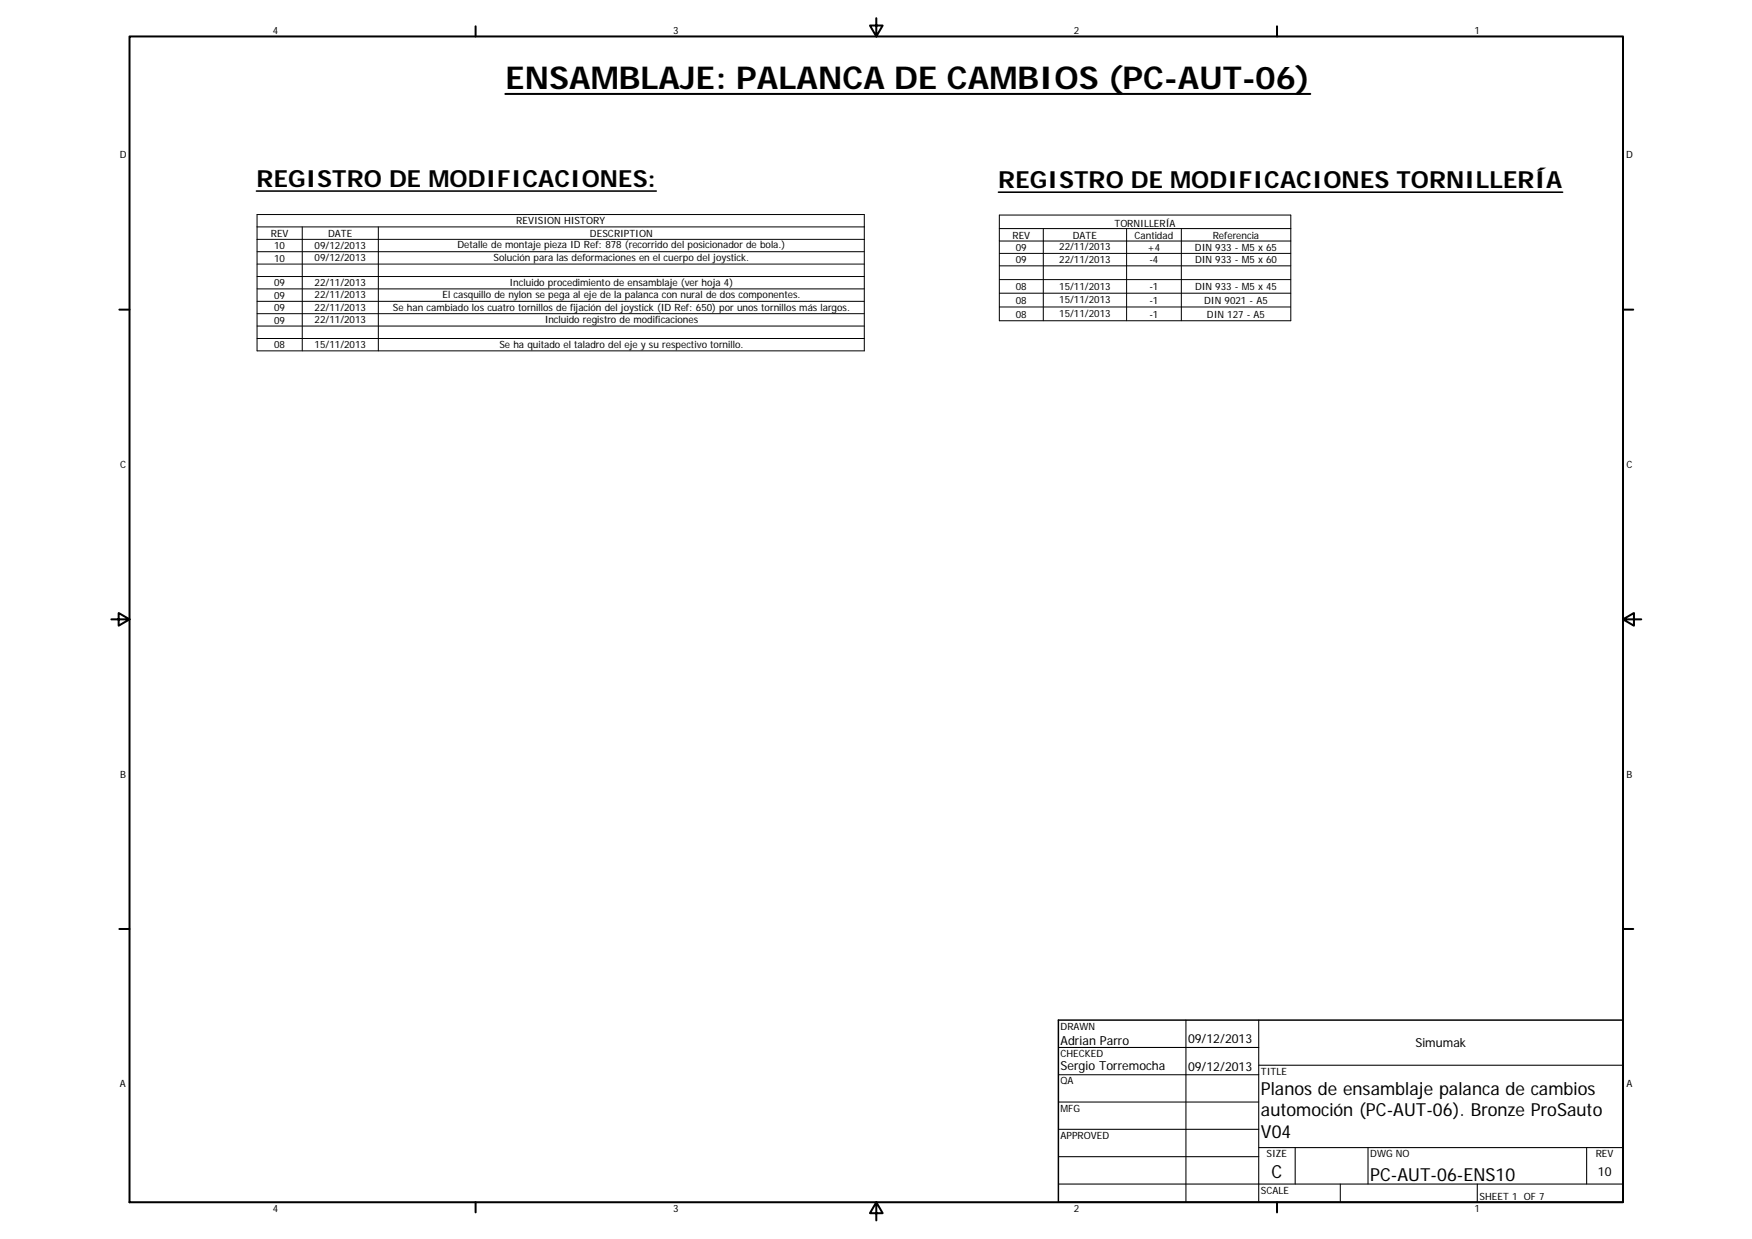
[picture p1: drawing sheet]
<svg xmlns="http://www.w3.org/2000/svg" width="420mm" height="297mm" viewBox="0 0 420 297" stroke-linecap="round" stroke-linejoin="round" font-family="sans-serif">
<defs><g id="words">
<text font-size="7.6" x="121.2" y="21.3">ENSAMBLAJE: PALANCA DE CAMBIOS (PC-AUT-06)</text>
<g font-size="5.7">
<text x="61.5" y="44.9">REGISTRO DE MODIFICACIONES:</text>
<text x="239.4" y="45.2">REGISTRO DE MODIFICACIONES TORNILLERÍA</text>
</g>
<g font-size="4.3">
<text x="302.4" y="262.4">Planos de ensamblaje palanca de cambios</text>
<text x="302.4" y="267.6">automoción (PC-AUT-06). Bronze ProSauto</text>
<text x="302.4" y="272.8">V04</text>
<text x="304.9" y="282.4">C</text>
<text x="328.6" y="283.3">PC-AUT-06-ENS10</text>
</g>
<g font-size="3">
<text x="254.3" y="250.5">Adrian Parro</text>
<text x="284.9" y="250.1">09/12/2013</text>
<text x="339.5" y="251.1">Simumak</text>
<text x="254.3" y="256.5">Sergio Torremocha</text>
<text x="284.9" y="256.6">09/12/2013</text>
<text x="383.2" y="281.9">10</text>
</g>
<g font-size="2.4">
<text x="65.4" y="8">4</text>
<text x="161.4" y="8">3</text>
<text x="257.5" y="8">2</text>
<text x="353.6" y="8">1</text>
<text x="28.7" y="38">D</text>
<text x="390" y="38">D</text>
<text x="123.8" y="53.8">REVISION HISTORY</text>
<text x="64.9" y="56.8">REV</text>
<text x="65.8" y="59.7">10</text>
<text x="75.4" y="59.6">09/12/2013</text>
<text x="78.7" y="56.8">DATE</text>
<text x="109.7" y="59.5">Detalle de montaje pieza ID Ref: 878 (recorrido del posicionador de bola.)</text>
<text x="141.5" y="56.8">DESCRIPTION</text>
<text x="242.8" y="57.2">REV</text>
<text x="257.3" y="57.2">DATE</text>
<text x="267.3" y="54.4">TORNILLERÍA</text>
<text x="272.1" y="57.2">Cantidad</text>
<text x="290.8" y="57.2">Referencia</text>
<text x="65.8" y="62.7">10</text>
<text x="75.4" y="62.5">09/12/2013</text>
<text x="118.4" y="62.6">Solución para las deformaciones en el cuerpo del joystick.</text>
<text x="243.6" y="60.2">09</text>
<text x="243.6" y="63.1">09</text>
<text x="254" y="60">22/11/2013</text>
<text x="254" y="63">22/11/2013</text>
<text x="275.2" y="60.2">+4</text>
<text x="275.6" y="63.1">-4</text>
<text x="286.6" y="60.2">DIN 933 - M5 x 65</text>
<text x="286.6" y="63.1">DIN 933 - M5 x 60</text>
<text x="65.8" y="68.6">09</text>
<text x="65.8" y="71.6">09</text>
<text x="75.4" y="68.5">22/11/2013</text>
<text x="75.4" y="71.5">22/11/2013</text>
<text x="106.1" y="71.4">El casquillo de nylon se pega al eje de la palanca con nural de dos componentes.</text>
<text x="122.2" y="68.5">Incluido procedimiento de ensamblaje (ver hoja 4)</text>
<text x="243.6" y="69.5">08</text>
<text x="254" y="69.4">15/11/2013</text>
<text x="275.6" y="69.6">-1</text>
<text x="286.6" y="69.5">DIN 933 - M5 x 45</text>
<text x="65.8" y="74.6">09</text>
<text x="65.8" y="77.6">09</text>
<text x="75.4" y="74.4">22/11/2013</text>
<text x="75.4" y="77.4">22/11/2013</text>
<text x="94.2" y="74.5">Se han cambiado los cuatro tornillos de fijación del joystick (ID Ref: 650) por unos tornillos más largos.</text>
<text x="130.6" y="77.4">Incluido registro de modificaciones</text>
<text x="243.6" y="72.8">08</text>
<text x="243.6" y="76.1">08</text>
<text x="254" y="72.7">15/11/2013</text>
<text x="254" y="76">15/11/2013</text>
<text x="275.6" y="72.8">-1</text>
<text x="275.6" y="76.1">-1</text>
<text x="288.8" y="72.8">DIN 9021 - A5</text>
<text x="289.4" y="76.1">DIN 127 - A5</text>
<text x="65.8" y="83.5">08</text>
<text x="75.4" y="83.4">15/11/2013</text>
<text x="119.8" y="83.3">Se ha quitado el taladro del eje y su respectivo tornillo.</text>
<text x="28.8" y="112.2">C</text>
<text x="390.1" y="112.2">C</text>
<text x="28.8" y="186.5">B</text>
<text x="390.1" y="186.5">B</text>
<text x="254.3" y="246.8">DRAWN</text>
<text x="254.3" y="253.4">CHECKED</text>
<text x="302.4" y="257.6">TITLE</text>
<text x="28.8" y="260.7">A</text>
<text x="254.3" y="259.9">QA</text>
<text x="390" y="260.7">A</text>
<text x="254.3" y="266.5">MFG</text>
<text x="254.3" y="273.1">APPROVED</text>
<text x="303.8" y="277.4">SIZE</text>
<text x="328.6" y="277.4">DWG NO</text>
<text x="382.7" y="277.4">REV</text>
<text x="302.4" y="286.2">SCALE</text>
<text x="354.8" y="287.7">SHEET 1 OF 7</text>
<text x="65.4" y="290.7">4</text>
<text x="161.4" y="290.7">3</text>
<text x="257.5" y="290.7">2</text>
<text x="353.6" y="290.7">1</text>
</g>
</g></defs>
<g fill="none" stroke="#000" stroke-width=".48">
<path d="M31.1 8.7h358.1v279.5h-358.1zM114.1 6.3v2.4M210.2 4.4v4.3l-1.6-2.6h3.1l-1.5 2.6M306.2 6.3v2.4M121.2 22.5h193M28.6 74.2h2.5M389.2 74.2h2.5M26.7 148.5h4.4l-2.6-1.5v3l2.6-1.5M389.2 148.5l2.6 1.5v-3l-2.6 1.5h4.4M28.6 222.7h2.5M389.2 222.7h2.5M114.1 288.2v2.5"/>
<path d="M210.2 288.2l1.5 2.7h-3.1l1.6-2.7v4.4M306.2 288.2v2.5"/>
</g>
<g fill="none" stroke="#000" stroke-width=".25">
<path d="M253.8 251.1h48.1M253.8 257.7h48.1M284.4 244.6v43.6M301.9 255.4h87.3M301.9 244.6v43.6M253.8 264.2h48.1M253.8 270.7h48.1M253.8 277.3h48.1M301.9 275.1h87.3M310.6 275.1v8.8M328.1 275.1v8.8M380.5 275.1v8.8"/>
<path d="M253.8 283.9h135.4M321.4 283.9v4.3M354.3 283.9v4.3"/>
</g>
<path d="M253.8 244.6h135.4v43.6h-135.4z" fill="none" stroke="#000" stroke-width=".36"/>
<g fill="none" stroke="#000" stroke-width=".24">
<path d="M61.6 51.4h145.7v32.7h-145.7zM61.6 54.4h145.7M61.6 57.4h145.7M72.5 54.4v29.7M90.7 54.4v29.7M239.7 51.6h69.9v25.3h-69.9zM239.7 54.8h69.9M239.7 57.8h69.9M250.2 54.8v22.1M270.2 54.8v22.1M283.3 54.8v22.1M61.6 60.3h145.7"/>
<path d="M61.6 63.3h145.7M61.6 66.3h145.7M61.6 69.3h145.7M61.6 72.2h145.7M61.6 75.2h145.7M61.6 78.2h145.7M239.7 60.7h69.9M239.7 63.7h69.9M239.7 67h69.9M239.7 70.3h69.9M239.7 73.6h69.9M61.6 81.2h145.7"/>
</g>
<path d="M61.5 45.8h95.9M239.4 46.1h135.3" fill="none" stroke="#000" stroke-width=".38"/>
<use href="#words"/>
</svg>
